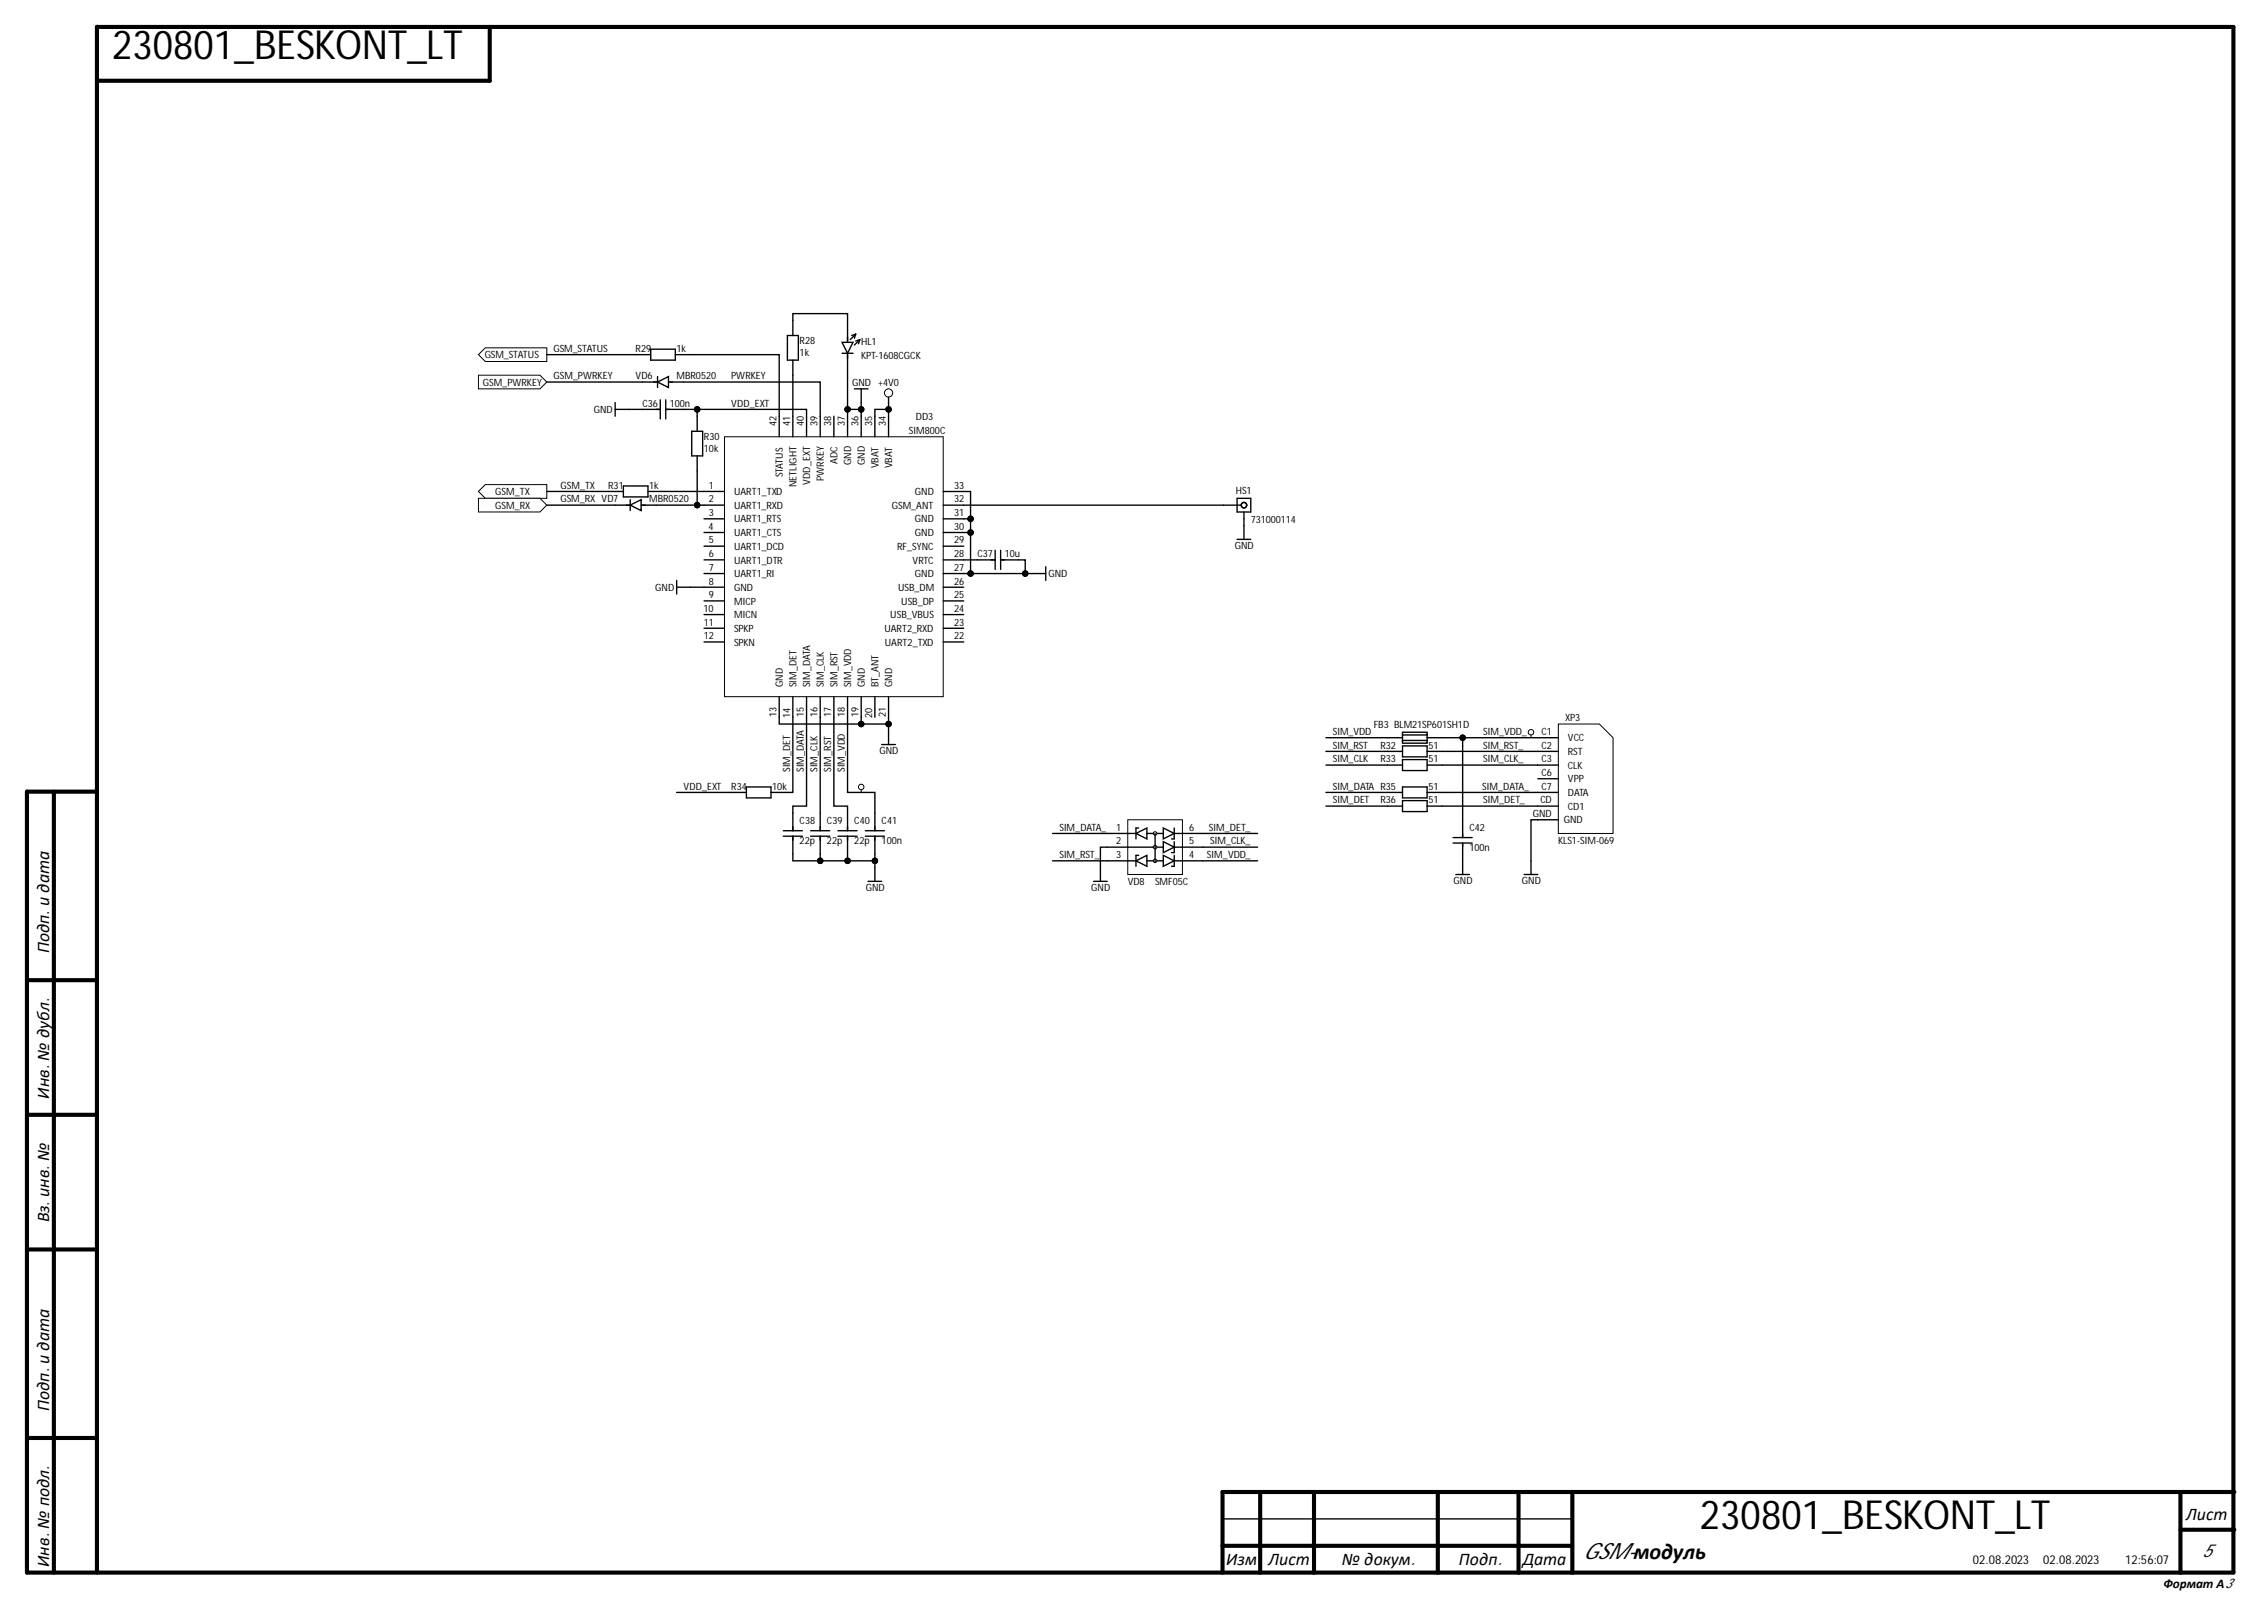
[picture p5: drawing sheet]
<svg xmlns="http://www.w3.org/2000/svg" width="420mm" height="297mm" viewBox="0 0 420 297" stroke-linecap="round" stroke-linejoin="round" font-family="sans-serif">
<defs><g id="words">
<g font-size="7.4">
<text x="20.8" y="11">230801_BESKONT_LT</text>
<text x="315.5" y="283.7">230801_BESKONT_LT</text>
</g>
<text font-size="4.1" x="293.8" y="289.3">GSM-модуль</text>
<g font-size="3.3">
<text x="9.1" y="176.9" transform="rotate(-90 9.1 176.9)">Подп. и дата</text>
<text x="9.1" y="203.9" transform="rotate(-90 9.1 203.9)">Инв. № дубл.</text>
<text x="9.1" y="226.8" transform="rotate(-90 9.1 226.8)">Вз. инв. №</text>
<text x="9.1" y="261.8" transform="rotate(-90 9.1 261.8)">Подп. и дата</text>
<text x="405.7" y="282">Лист</text>
<text x="9.1" y="290.8" transform="rotate(-90 9.1 290.8)">Инв. № подл.</text>
<text x="227.6" y="290.4">Изм.</text>
<text x="235.4" y="290.4">Лист</text>
<text x="249" y="290.4">№ докум.</text>
<text x="270.8" y="290.4">Подп.</text>
<text x="282.6" y="290.4">Дата</text>
<text x="408.7" y="288.9">5</text>
</g>
<text font-size="2.5" x="401.5" y="294.6">Формат А3</text>
<g font-size="2.3">
<text x="366.2" y="290.2">02.08.2023</text>
<text x="379.2" y="290.2">02.08.2023</text>
<text x="394.4" y="290.2">12:56:07</text>
</g>
<g font-size="1.9">
<text x="102.7" y="65.3">GSM_STATUS</text>
<text x="118" y="65.3">R29</text>
<text x="125.6" y="65.3">1k</text>
<text x="148.4" y="63.8">R28</text>
<text x="159.8" y="64">HL1</text>
<text x="89.6" y="71.6">GSM_PWRKEY</text>
<text x="90" y="66.5">GSM_STATUS</text>
<text x="102.7" y="70.4">GSM_PWRKEY</text>
<text x="118" y="70.4">VD6</text>
<text x="125.6" y="70.4">MBR0520</text>
<text x="135.7" y="70.4">PWRKEY</text>
<text x="148.4" y="66.1">1k</text>
<text x="158.1" y="71.6">GND +4V0</text>
<text x="159.8" y="66.6">KPT-1608CGCK</text>
<text x="110.2" y="76.6">GND</text>
<text x="119.2" y="75.5">C36</text>
<text x="124.3" y="75.5">100n</text>
<text x="135.7" y="75.5">VDD_EXT</text>
<text x="170" y="78">DD3</text>
<text x="130.6" y="81.5">R30</text>
<text x="130.6" y="83.8">10k</text>
<text x="144.1" y="79" transform="rotate(-90 144.1 79)">42</text>
<text x="146.6" y="79" transform="rotate(-90 146.6 79)">41</text>
<text x="149.2" y="79" transform="rotate(-90 149.2 79)">40</text>
<text x="151.7" y="79" transform="rotate(-90 151.7 79)">39</text>
<text x="154.2" y="79" transform="rotate(-90 154.2 79)">38</text>
<text x="156.8" y="79" transform="rotate(-90 156.8 79)">37</text>
<text x="159.3" y="79" transform="rotate(-90 159.3 79)">36</text>
<text x="161.9" y="79" transform="rotate(-90 161.9 79)">35</text>
<text x="164.4" y="79" transform="rotate(-90 164.4 79)">34</text>
<text x="168.7" y="80.5">SIM800C</text>
<text x="145.3" y="88.6" transform="rotate(-90 145.3 88.6)">STATUS</text>
<text x="150.4" y="89.9" transform="rotate(-90 150.4 89.9)">VDD_EXT</text>
<text x="152.9" y="89.2" transform="rotate(-90 152.9 89.2)">PWRKEY</text>
<text x="155.4" y="86" transform="rotate(-90 155.4 86)">ADC</text>
<text x="158" y="86.3" transform="rotate(-90 158 86.3)">GND</text>
<text x="160.5" y="86.3" transform="rotate(-90 160.5 86.3)">GND</text>
<text x="163" y="86.9" transform="rotate(-90 163 86.9)">VBAT</text>
<text x="165.6" y="86.9" transform="rotate(-90 165.6 86.9)">VBAT</text>
<text x="91.9" y="91.9">GSM_TX</text>
<text x="91.9" y="94.4">GSM_RX</text>
<text x="104" y="93.2">GSM_RX VD7</text>
<text x="104" y="90.7">GSM_TX</text>
<text x="112.9" y="90.7">R31</text>
<text x="120.5" y="90.7">1k</text>
<text x="120.5" y="93.2">MBR0520</text>
<text x="131.6" y="90.7">1</text>
<text x="131.6" y="93.2">2</text>
<text x="131.6" y="95.8">3</text>
<text x="136.2" y="91.9">UART1_TXD</text>
<text x="136.2" y="94.4">UART1_RXD</text>
<text x="147.8" y="90.3" transform="rotate(-90 147.8 90.3)">NETLIGHT</text>
<text x="165.5" y="94.4">GSM_ANT</text>
<text x="169.8" y="91.9">GND</text>
<text x="177.1" y="95.8">31</text>
<text x="177.1" y="93.2">32</text>
<text x="177.1" y="90.7">33</text>
<text x="229.3" y="91.7">HS1</text>
<text x="131.5" y="98.3">4</text>
<text x="131.6" y="100.8">5</text>
<text x="136.2" y="99.5">UART1_CTS</text>
<text x="136.2" y="96.9">UART1_RTS</text>
<text x="169.8" y="99.5">GND</text>
<text x="169.8" y="96.9">GND</text>
<text x="177.1" y="98.3">30</text>
<text x="177.1" y="100.8">29</text>
<text x="229.2" y="101.8">GND</text>
<text x="232.1" y="97">731000114</text>
<text x="131.6" y="105.9">7</text>
<text x="131.6" y="103.4">6</text>
<text x="136.2" y="107.1">UART1_RI</text>
<text x="136.2" y="104.6">UART1_DTR</text>
<text x="136.2" y="102">UART1_DCD</text>
<text x="166.5" y="102">RF_SYNC</text>
<text x="169.4" y="104.6">VRTC</text>
<text x="169.8" y="107.1">GND</text>
<text x="177.1" y="105.9">27</text>
<text x="177.1" y="103.4">28</text>
<text x="181.4" y="103.4">C37</text>
<text x="186.5" y="103.4">10u</text>
<text x="194.6" y="107.1">GND</text>
<text x="121.6" y="109.6">GND</text>
<text x="130.6" y="113.5">10</text>
<text x="131.6" y="108.4">8</text>
<text x="131.6" y="111">9</text>
<text x="136.2" y="109.6">GND</text>
<text x="136.2" y="112.2">MICP</text>
<text x="166.7" y="109.6">USB_DM</text>
<text x="167.3" y="112.2">USB_DP</text>
<text x="177.1" y="113.5">24</text>
<text x="177.1" y="111">25</text>
<text x="177.1" y="108.4">26</text>
<text x="130.6" y="118.6">12</text>
<text x="130.6" y="116.1">11</text>
<text x="136.2" y="119.8">SPKN</text>
<text x="136.2" y="114.7">MICN</text>
<text x="136.2" y="117.2">SPKP</text>
<text x="164.1" y="117.2">UART2_RXD</text>
<text x="164.2" y="119.8">UART2_TXD</text>
<text x="165.2" y="114.7">USB_VBUS</text>
<text x="177.1" y="118.6">22</text>
<text x="177.1" y="116.1">23</text>
<text x="145.3" y="127.5" transform="rotate(-90 145.3 127.5)">GND</text>
<text x="147.8" y="127.5" transform="rotate(-90 147.8 127.5)">SIM_DET</text>
<text x="150.4" y="127.5" transform="rotate(-90 150.4 127.5)">SIM_DATA</text>
<text x="152.9" y="127.5" transform="rotate(-90 152.9 127.5)">SIM_CLK</text>
<text x="155.4" y="127.5" transform="rotate(-90 155.4 127.5)">SIM_RST</text>
<text x="158" y="127.5" transform="rotate(-90 158 127.5)">SIM_VDD</text>
<text x="160.5" y="127.5" transform="rotate(-90 160.5 127.5)">GND</text>
<text x="163" y="127.5" transform="rotate(-90 163 127.5)">BT_ANT</text>
<text x="165.6" y="127.5" transform="rotate(-90 165.6 127.5)">GND</text>
<text x="144.1" y="133.1" transform="rotate(-90 144.1 133.1)">13</text>
<text x="146.6" y="133.1" transform="rotate(-90 146.6 133.1)">14</text>
<text x="149.2" y="133.1" transform="rotate(-90 149.2 133.1)">15</text>
<text x="151.7" y="133.1" transform="rotate(-90 151.7 133.1)">16</text>
<text x="154.2" y="133.1" transform="rotate(-90 154.2 133.1)">17</text>
<text x="156.8" y="133.1" transform="rotate(-90 156.8 133.1)">18</text>
<text x="159.3" y="133.1" transform="rotate(-90 159.3 133.1)">19</text>
<text x="161.9" y="133.1" transform="rotate(-90 161.9 133.1)">20</text>
<text x="164.4" y="133.1" transform="rotate(-90 164.4 133.1)">21</text>
<text x="247.3" y="136.4">SIM_VDD</text>
<text x="255" y="135.1">FB3 BLM21SP601SH1D</text>
<text x="275.2" y="136.4">SIM_VDD_</text>
<text x="286.1" y="136.4">C1</text>
<text x="290.5" y="133.8">XP3</text>
<text x="291" y="137.5">VCC</text>
<text x="146.6" y="143.2" transform="rotate(-90 146.6 143.2)">SIM_DET</text>
<text x="149.2" y="143.2" transform="rotate(-90 149.2 143.2)">SIM_DATA</text>
<text x="151.7" y="143.2" transform="rotate(-90 151.7 143.2)">SIM_CLK</text>
<text x="154.2" y="143.2" transform="rotate(-90 154.2 143.2)">SIM_RST</text>
<text x="156.8" y="143.2" transform="rotate(-90 156.8 143.2)">SIM_VDD</text>
<text x="163.2" y="139.9">GND</text>
<text x="247.3" y="141.4">SIM_CLK</text>
<text x="247.3" y="138.9">SIM_RST</text>
<text x="256.2" y="138.9">R32</text>
<text x="256.2" y="141.4">R33</text>
<text x="265.1" y="138.9">51</text>
<text x="265.1" y="141.4">51</text>
<text x="275.2" y="141.4">SIM_CLK_</text>
<text x="275.2" y="138.9">SIM_RST_</text>
<text x="286.1" y="138.9">C2</text>
<text x="286.1" y="141.4">C3</text>
<text x="286.1" y="144">C6</text>
<text x="291" y="140.1">RST</text>
<text x="291" y="142.6">CLK</text>
<text x="126.8" y="146.5">VDD_EXT</text>
<text x="135.7" y="146.5">R34</text>
<text x="143.3" y="146.5">10k</text>
<text x="247.3" y="146.5">SIM_DATA R35</text>
<text x="247.3" y="149.1">SIM_DET</text>
<text x="256.2" y="149.1">R36</text>
<text x="265.1" y="146.5">51</text>
<text x="265.1" y="149.1">51</text>
<text x="275.1" y="146.5">SIM_DATA_</text>
<text x="275.2" y="149.1">SIM_DET_</text>
<text x="285.9" y="149.1">CD</text>
<text x="286.1" y="146.5">C7</text>
<text x="291" y="145.2">VPP</text>
<text x="291" y="147.7">DATA</text>
<text x="148.4" y="152.9">C38</text>
<text x="153.5" y="152.9">C39</text>
<text x="158.6" y="152.9">C40</text>
<text x="163.6" y="152.9">C41</text>
<text x="196.6" y="154.1">SIM_DATA_</text>
<text x="207.2" y="154.1">1</text>
<text x="220.7" y="154.1">6</text>
<text x="224.3" y="154.1">SIM_DET_</text>
<text x="272.7" y="154.1">C42</text>
<text x="284.5" y="151.6">GND</text>
<text x="290.2" y="152.8">GND</text>
<text x="291" y="150.2">CD1</text>
<text x="148.4" y="156.7">22p</text>
<text x="153.5" y="156.7">22p</text>
<text x="158.6" y="156.7">22p</text>
<text x="163.6" y="156.7">100n</text>
<text x="196.6" y="159.2">SIM_RST_</text>
<text x="207.2" y="156.7">2</text>
<text x="207.2" y="159.2">3</text>
<text x="220.7" y="159.2">4</text>
<text x="220.7" y="156.7">5</text>
<text x="224" y="159.2">SIM_VDD_</text>
<text x="224.6" y="156.7">SIM_CLK_</text>
<text x="272.7" y="157.9">100n</text>
<text x="289.2" y="156.7">KLS1-SIM-069</text>
<text x="160.7" y="165.3">GND</text>
<text x="202.5" y="165.3">GND</text>
<text x="209.3" y="164.3">VD8</text>
<text x="214.4" y="164.3">SMF05C</text>
<text x="269.8" y="164">GND</text>
<text x="282.4" y="164">GND</text>
</g>
</g></defs>
<g fill="none" stroke="#000" stroke-width=".76">
<path d="M18 5v286.8M18 5h396.5v286.8h-409.5v-144.9M90.9 5v10h-72.8M5.1 146.9h12.9M10 146.9v144.9M5 181.9h13M5.1 206.8h12.9M5.1 231.8h12.9M5.1 266.8h12.9M233.9 276.8v15M243.9 276.8v15M266.8 276.8v15"/>
<path d="M281.8 276.8v15M291.8 276.8v15M404.7 276.8v15M414.7 276.8h-187.8v15M226.9 286.8h64.9M404.7 283.8h10"/>
</g>
<path d="M226.9 281.8h64.9" fill="none" stroke="#000" stroke-width=".25"/>
<path d="M90.1 89.9h11.4v2.6h-11.4l-1.3-1.3z" fill-rule="evenodd" fill="#fff"/>
<path d="M90.1 89.9h11.4v2.6h-11.4l-1.3-1.3z" fill="none" stroke="#000" stroke-width=".19"/>
<path d="M163.6 138.1h2.6M164.9 135.6v2.5" fill="none" stroke="#000" stroke-width=".25"/>
<path d="M134.5 81h40.6v48.3h-40.6z" fill-rule="evenodd" fill="#fff"/>
<g fill="none" stroke="#000" stroke-width=".19">
<path d="M134.5 81h40.6v48.3h-40.6z"/>
<circle cx="164.9" cy="72.9" r=".76"/>
</g>
<g fill="none" stroke="#000" stroke-width=".25">
<path d="M114.2 76h2.5M114.2 74.7v2.5M119.2 76h3.3M119.2 70.9h2.8M122 70.9l2.1-1v2zM122 69.9v2M122.5 74.2v3.5M123.6 76h3.3M123.6 74.2v3.5M124.1 70.9h2.8M129.4 77.2v2.8M144.6 77.2v3.8"/>
<path d="M147.1 77.2v3.8M149.7 77.2v3.8M152.2 77.2v3.8M154.8 77.2v3.8M157.3 77.2v3.8M158.6 72.1h2.5M159.8 72.1v2.6M159.8 77.2v3.8M162.4 77.2v3.8M164.9 73.7v1M164.9 77.2v3.8M112.9 91.2h2.8"/>
<path d="M114.2 93.7h2.8M115.7 90.2h4.6v2h-4.6zM117 93.7l2-1v2zM117 92.7v2M119 93.7h2.8M120.3 91.2h2.7M128.4 80h2v4.6h-2zM129.4 84.6v2.8M130.7 98.8h3.8M130.7 96.3h3.8M130.7 93.7h3.8M130.7 91.2h3.8"/>
<path d="M175.1 98.8h3.8M175.1 96.3h3.8M175.1 93.7h3.8M175.1 91.2h3.8M125.6 108.9h2.5M125.6 107.7v2.5M130.7 119.1h3.8M130.7 106.4h3.8M130.7 108.9h3.8M130.7 111.5h3.8M130.7 114h3.8M130.7 116.6h3.8"/>
<path d="M130.7 103.9h3.8M130.7 101.3h3.8M175.1 119.1h3.8M175.1 109h3.8M175.1 111.5h3.8M175.1 114h3.8M175.1 116.6h3.8M175.1 106.4h3.8M175.1 103.9h3.8M175.1 101.3h3.8M181.4 103.9h3.3M184.7 102.1v3.6"/>
<path d="M185.7 103.9h3.3M185.7 102.1v3.6M191.5 106.4h2.6M194.1 105.1v2.6M144.6 129.3v3.8M147.1 129.3v3.8M149.7 129.3v3.8M152.2 129.3v3.8M154.8 129.3v3.8M157.3 129.3v3.8M159.8 129.3v3.8M162.4 129.3v3.8"/>
<path d="M164.9 129.3v3.8"/>
</g>
<path d="M88.8 92.5h11.4l1.3 1.2-1.3 1.3h-11.4z" fill-rule="evenodd" fill="#fff"/>
<path d="M88.8 92.5h11.4l1.3 1.2-1.3 1.3h-11.4z" fill="none" stroke="#000" stroke-width=".19"/>
<path d="M88.8 69.6h11.4l1.3 1.3-1.3 1.2h-11.4z" fill-rule="evenodd" fill="#fff"/>
<path d="M88.8 69.6h11.4l1.3 1.3-1.3 1.2h-11.4z" fill="none" stroke="#000" stroke-width=".19"/>
<path d="M156.3 65.5h2M157.3 60.7v2.8M157.3 65.5v2.8M158.8 62l-1 1M158.8 62l-.7 .2M158.8 62l-.2 .8M159.6 63l-1 1M159.6 63l-.8 .3M159.6 63l-.3 .8" fill="none" stroke="#000" stroke-width=".25"/>
<path d="M156.3 63.5h2l-1 2z" fill="#fff"/>
<path d="M156.3 63.5h2l-1 2z" fill="none" stroke="#000" stroke-width=".25"/>
<path d="M90.1 64.5h11.4v2.6h-11.4l-1.3-1.3z" fill-rule="evenodd" fill="#fff"/>
<path d="M90.1 64.5h11.4v2.6h-11.4l-1.3-1.3z" fill="none" stroke="#000" stroke-width=".19"/>
<g fill="none" stroke="#000" stroke-width=".25">
<path d="M135.7 147h2.8M138.5 146h4.6v2h-4.6zM143.1 147h2.8M145.4 154.1h3.5M145.4 155.1h3.5M147.1 150.8v3.3M147.1 155.1v3.3M150.4 154.1h3.6M150.4 155.1h3.6M152.2 150.8v3.3M152.2 155.1v3.3M155.5 154.1h3.6"/>
<path d="M155.5 155.1h3.6M157.3 150.8v3.3M157.3 155.1v3.3M160.6 154.1h3.5M160.6 155.1h3.5M162.4 150.8v3.3M162.4 155.1v3.3M161.1 163.5h2.5M162.4 161v2.5"/>
</g>
<path d="M209.3 152.1h10.1v10.1h-10.1z" fill-rule="evenodd" fill="#fff"/>
<path d="M209.3 152.1h10.1v10.1h-10.1z" fill="none" stroke="#000" stroke-width=".19"/>
<g fill="none" stroke="#000" stroke-width=".25">
<path d="M209.3 154.6h1.5M209.3 159.7h1.5M209.3 157.2h6.6M210.8 154.6l2.1-1v2.1zM210.8 159.7l2.1-1v2zM210.8 153.6v2.1M210.8 158.7v2M212.9 154.6h3M212.9 159.7h3M215.9 153.6l2 1-2 1.1zM215.9 158.7l2 1-2 1zM217.9 154.6h1.5"/>
<path d="M217.9 153.6v2.1M217.9 158.7v2M217.9 159.7h1.5M217.9 157.2h1.5"/>
</g>
<circle cx="214.4" cy="154.6" r=".33" fill="#fff"/>
<circle cx="214.4" cy="154.6" r=".33" fill="none" stroke="#000" stroke-width=".19"/>
<circle cx="214.4" cy="157.2" r=".33" fill="#fff"/>
<circle cx="214.4" cy="157.2" r=".33" fill="none" stroke="#000" stroke-width=".19"/>
<circle cx="214.4" cy="159.7" r=".33" fill="#fff"/>
<circle cx="214.4" cy="159.7" r=".33" fill="none" stroke="#000" stroke-width=".19"/>
<g fill="none" stroke="#000" stroke-width=".25">
<path d="M147.1 59.5v2.7M146.1 62.2h2.1v4.6h-2.1zM147.1 66.8v2.8M257.5 139.4h2.8M260.3 138.4h4.6v2h-4.6zM264.9 139.4h2.7M205.5 154.6h3.8M205.5 157.2h3.8M205.5 159.7h3.8M210.8 153.6h.5M210.8 158.7h.5M214.4 154.6v5.4"/>
<path d="M215.9 156.2l2 1-2 1zM217.4 155.7h.5M217.9 156.2v2h-.5M219.4 154.6h3.9M219.4 157.2h3.9M219.4 159.7h3.9M257.5 141.9h2.8M257.5 147h2.8M260.3 140.9h4.6v2.1h-4.6zM260.3 146h4.6v2h-4.6zM264.9 141.9h2.7M264.9 147h2.7"/>
<path d="M217.4 160.7h.5"/>
</g>
<path d="M289.2 134.3h7.6l2.6 2.6v17.7h-10.2z" fill-rule="evenodd" fill="#fff"/>
<g fill="none" stroke="#000" stroke-width=".19">
<path d="M289.2 134.3h7.6l2.6 2.6v17.7h-10.2zM159.8 146.5v.5"/>
<circle cx="159.8" cy="146" r=".51"/>
</g>
<g fill="none" stroke="#000" stroke-width=".25">
<path d="M227.1 93.7h3.3M229.6 92.5h2.5v2.5h-2.5zM230.9 95v1.3M230.9 97.5v2.6M229.6 100.1h2.5M257.5 136.9h2.8M260.3 136.1v1.5M264.9 136.9h2.7M264.9 136.1v1.5M285.4 136.9h3.8M285.4 139.4h3.8M257.5 149.6h2.8"/>
<path d="M260.3 148.5h4.6v2.1h-4.6zM264.9 149.6h2.7M284.1 159.7v2.5M285.4 141.9h3.8M285.4 152.1h3.8M285.4 144.5h3.8M285.4 147h3.8M285.4 149.6h3.8M203 163.5h2.5M204.2 161v2.5M282.9 162.2h2.5"/>
<circle cx="230.9" cy="93.7" r=".51"/>
</g>
<path d="M260.3 135.9h4.6v.5h-4.6z" fill-rule="evenodd" fill="#fff"/>
<path d="M260.3 135.9h4.6v.5h-4.6z" fill="none" stroke="#000" stroke-width=".25"/>
<path d="M260.3 137.4h4.6v.5h-4.6z" fill-rule="evenodd" fill="#fff"/>
<g fill="none" stroke="#000" stroke-width=".25">
<path d="M147.1 59.5v-1.3h10.2v2.5M101.5 65.8h19.3M101.5 70.9h17.7M116.7 76h2.5M120.8 64.8h4.5v2h-4.5zM125.3 65.8h19.3v11.4M126.9 70.9h25.3v6.3M126.9 76h22.8v1.2M129.4 76v1.2M147.1 69.6v7.6M157.3 77.2v-1.2h2.5v1.2M157.3 68.3v7.7"/>
<path d="M159.8 74.7v1.3M162.4 77.2v-1.2h2.5v1.2M164.9 74.7v1.3M101.5 91.2h11.4M101.5 93.7h12.7M121.8 93.7h7.6M123 91.2h7.7M129.4 87.4v6.3h1.3M178.9 91.2h1.2v5.1h-1.2M178.9 93.7h48.2M180.1 96.3v2.5h-1.2M180.1 98.8v7.6h-1.2"/>
<path d="M230.9 96.3v1.2M128.1 108.9h2.6M178.9 103.9h2.5M189 103.9h1.3v2.5h-10.2M190.3 106.4h1.2M144.6 133.1v1.2h15.2v-1.2M147.1 133.1v13.9h-1.2M149.7 133.1v16.5h-2.6v1.2M152.2 133.1v17.7M154.8 133.1v16.5h2.5v1.2M157.3 133.1v13.9h5.1v3.8M164.9 133.1v1.2h-5.1"/>
<path d="M164.9 134.3v1.3M246.1 139.4h11.4M246.1 136.9h11.4M260.3 137.4h4.6v.5h-4.6zM267.6 136.9h17.8M267.6 139.4h17.8M271.5 136.9v18.5M125.6 147h10.1M147.1 158.4v1.3h5.1v-1.3M157.3 158.4v1.3h-5.1M157.3 159.7h5.1M162.4 158.4v2.6"/>
<path d="M195.3 159.7h10.2M195.3 154.6h10.2M205.5 157.2h-1.3v3.8M223.3 159.7h10.1M223.3 154.6h10.1M223.3 157.2h10.1M246.1 147h11.4M246.1 141.9h11.4M246.1 149.6h11.4M267.6 147h17.8M267.6 141.9h17.8M267.6 149.6h17.8"/>
<path d="M269.7 155.4h3.5M269.7 156.4h3.5M271.5 156.4v5.8M285.4 152.1h-1.3v7.6M270.2 162.2h2.5"/>
</g>
<g fill="none" stroke="#000" stroke-width=".19">
<path d="M284.1 136.4v.5"/>
<circle cx="129.4" cy="76" r=".51"/>
<circle cx="157.3" cy="76" r=".51"/>
<circle cx="159.8" cy="76" r=".51"/>
<circle cx="164.9" cy="76" r=".51"/>
<circle cx="129.4" cy="93.7" r=".51"/>
<circle cx="180.1" cy="96.3" r=".51"/>
<circle cx="180.1" cy="98.8" r=".51"/>
<circle cx="180.1" cy="106.4" r=".51"/>
<circle cx="190.3" cy="106.4" r=".51"/>
<circle cx="159.8" cy="134.3" r=".51"/>
<circle cx="164.9" cy="134.3" r=".51"/>
<circle cx="271.5" cy="136.9" r=".51"/>
<circle cx="284.1" cy="135.9" r=".51"/>
<circle cx="152.2" cy="159.7" r=".51"/>
<circle cx="157.3" cy="159.7" r=".51"/>
<circle cx="162.4" cy="159.7" r=".51"/>
</g>
<g fill="#000">
<circle cx="129.4" cy="76" r=".51"/>
<circle cx="157.3" cy="76" r=".51"/>
<circle cx="159.8" cy="76" r=".51"/>
<circle cx="164.9" cy="76" r=".51"/>
<circle cx="129.4" cy="93.7" r=".51"/>
<circle cx="180.1" cy="96.3" r=".51"/>
<circle cx="180.1" cy="98.8" r=".51"/>
<circle cx="180.1" cy="106.4" r=".51"/>
<circle cx="190.3" cy="106.4" r=".51"/>
<circle cx="159.8" cy="134.3" r=".51"/>
<circle cx="164.9" cy="134.3" r=".51"/>
<circle cx="271.5" cy="136.9" r=".51"/>
<circle cx="152.2" cy="159.7" r=".51"/>
<circle cx="157.3" cy="159.7" r=".51"/>
<circle cx="162.4" cy="159.7" r=".51"/>
</g>
<use href="#words"/>
</svg>
